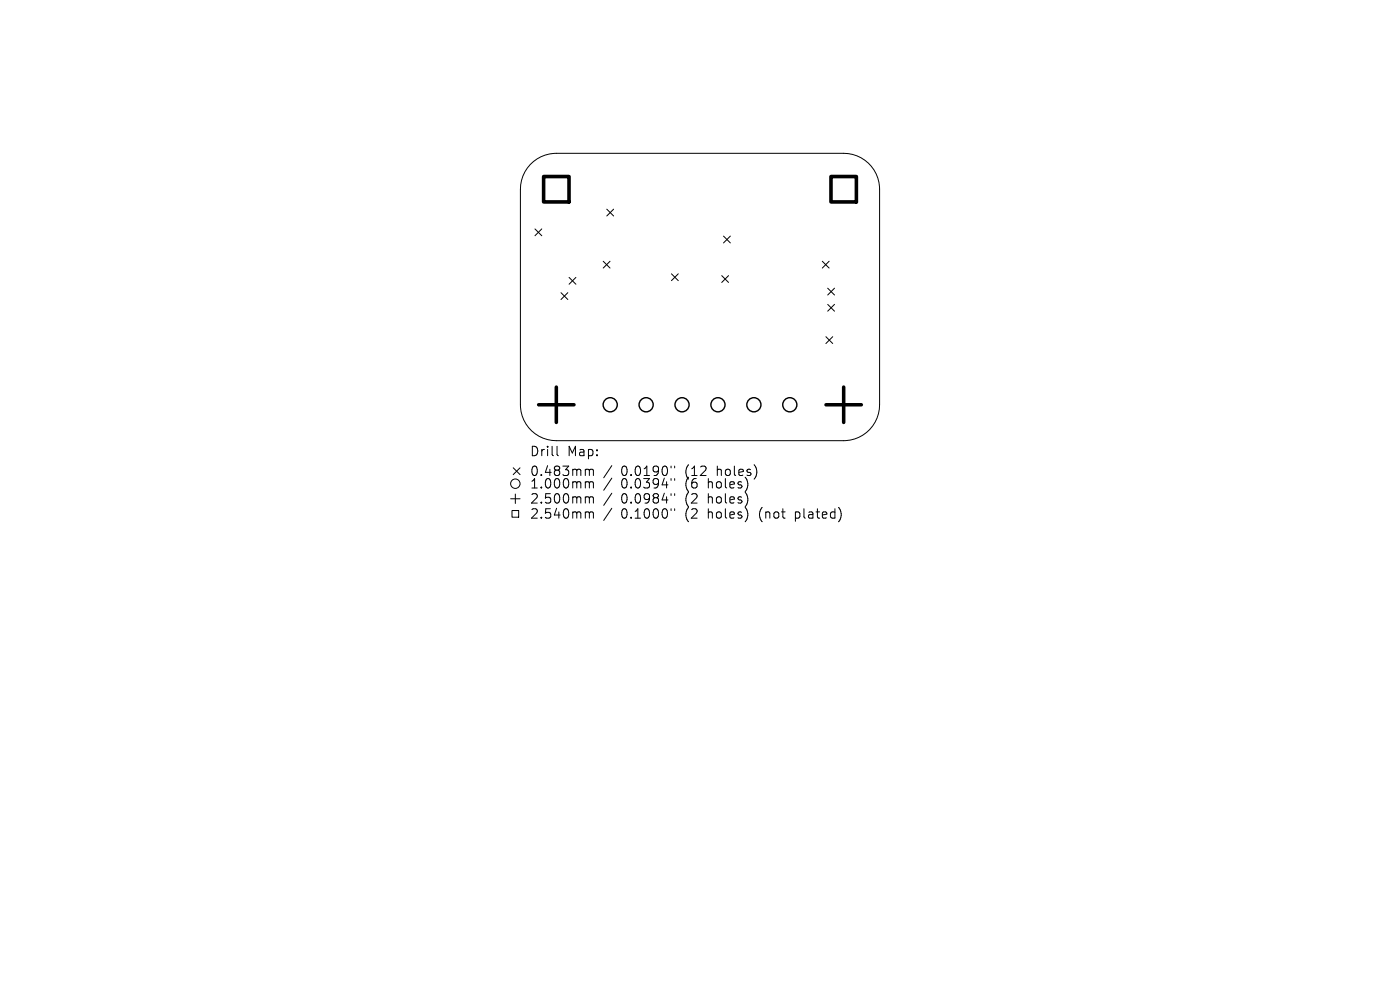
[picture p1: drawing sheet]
<svg xmlns="http://www.w3.org/2000/svg" width="297mm" height="210mm" viewBox="0 0 297 210" stroke-linecap="round" stroke-linejoin="round" font-family="sans-serif">
<defs><g id="words">
<g font-size="2.8">
<text x="112.3" y="97.1">Drill</text>
<text x="112.3" y="101.3">0.483mm</text>
<text x="120.3" y="97.1">Map:</text>
<text x="131.8" y="101.3">0.0190&quot;</text>
<text x="145.5" y="101.3">(12</text>
<text x="152.4" y="101.3">holes)</text>
<text x="112.3" y="103.9">1.000mm</text>
<text x="112.3" y="107.1">2.500mm</text>
<text x="131.8" y="103.9">0.0394&quot;</text>
<text x="131.8" y="107.1">0.0984&quot;</text>
<text x="145.5" y="103.9">(6</text>
<text x="145.5" y="107.1">(2</text>
<text x="150.5" y="103.9">holes)</text>
<text x="150.5" y="107.1">holes)</text>
<text x="112.3" y="110.3">2.540mm</text>
<text x="131.8" y="110.3">0.1000&quot;</text>
<text x="145.5" y="110.3">(2</text>
<text x="150.5" y="110.3">holes)</text>
<text x="161.5" y="110.3">(not</text>
<text x="169.3" y="110.3">plated)</text>
</g>
</g></defs>
<g fill="none" stroke="#000" stroke-width=".21">
<path d="M112.5 34.9a7.6 7.6 0 0 1 5.5-2.4h61a7.6 7.6 0 0 1 7.6 7.6v45.8a7.6 7.6 0 0 1-7.6 7.6h-61a7.6 7.6 0 0 1-7.6-7.6v-45.8a7.6 7.6 0 0 1 2.1-5.2zM113.5 48.6l1.4 1.4M114.9 48.6l-1.4 1.4M120.7 58.8l1.5 1.5M122.2 58.8l-1.5 1.5M128 55.4l1.4 1.5M128.7 44.4l1.5 1.4M129.4 55.4l-1.4 1.5M130.2 44.4l-1.5 1.4M142.4 58.1l1.5 1.4M143.9 58.1l-1.5 1.4M153.1 58.5l1.5 1.4"/>
<path d="M153.5 50.1l1.4 1.4M154.6 58.5l-1.5 1.4M154.9 50.1l-1.4 1.4M174.4 55.4l1.5 1.5M175.9 55.4l-1.5 1.5M119 62.1l1.5 1.4M120.5 62.1l-1.5 1.4M175.2 71.4l1.5 1.5M175.6 61.1l1.4 1.5M175.6 64.6l1.4 1.4M176.7 71.4l-1.5 1.5M177 61.1l-1.4 1.5"/>
<path d="M177 64.6l-1.4 1.4M108.9 99.2l1.4 1.5M110.3 99.2l-1.4 1.5M118.2 94.7v1.7l.3 .3M124.5 99.5l.4 .1 .1 .2M125 99.8l.3-.3 .5 .1 .1 1.3M125 99.8v1.1M129.8 98.8l-1.7 2.5M142.4 98.9v.4M143.1 98.9v.4M108.3 105.8h2M108.6 108.3h1.4v1.4h-1.4z"/>
<path d="M109.3 104.8v2M124.5 102.2l.4 .1 .1 .2M124.5 105.4l.4 .1 .1 .2M124.5 108.6l.4 .1 .1 .2M125 102.5v1M125 105.7v1M125 108.9v1M125 102.5l.3-.3 .5 .1 .1 1.2M125 105.7l.3-.3 .5 .1 .1 1.2M125 108.9l.3-.3 .5 .1 .1 1.2M129.8 101.4l-1.7 2.6M129.8 104.6l-1.7 2.6"/>
<path d="M129.8 107.8l-1.7 2.6M142.4 101.5v.4M142.4 104.7v.4M142.4 107.9v.4M143.1 101.5v.4M143.1 104.7v.4M143.1 107.9v.4"/>
<circle cx="109.3" cy="102.6" r="1"/>
</g>
<g fill="none" stroke="#000" stroke-width=".3">
<circle cx="129.5" cy="85.9" r="1.5"/>
<circle cx="137.1" cy="85.9" r="1.5"/>
<circle cx="144.7" cy="85.9" r="1.5"/>
<circle cx="152.3" cy="85.9" r="1.5"/>
<circle cx="159.9" cy="85.9" r="1.5"/>
<circle cx="167.6" cy="85.9" r="1.5"/>
</g>
<path d="M114.3 85.9h7.5M118 82.1v7.5M175.2 85.9h7.5M179 82.1v7.5" fill="none" stroke="#000" stroke-width=".75"/>
<path d="M115.3 37.4h5.4v5.4h-5.4zM176.3 37.4h5.4v5.4h-5.4z" fill="none" stroke="#000" stroke-width=".76"/>
<use href="#words"/>
</svg>
